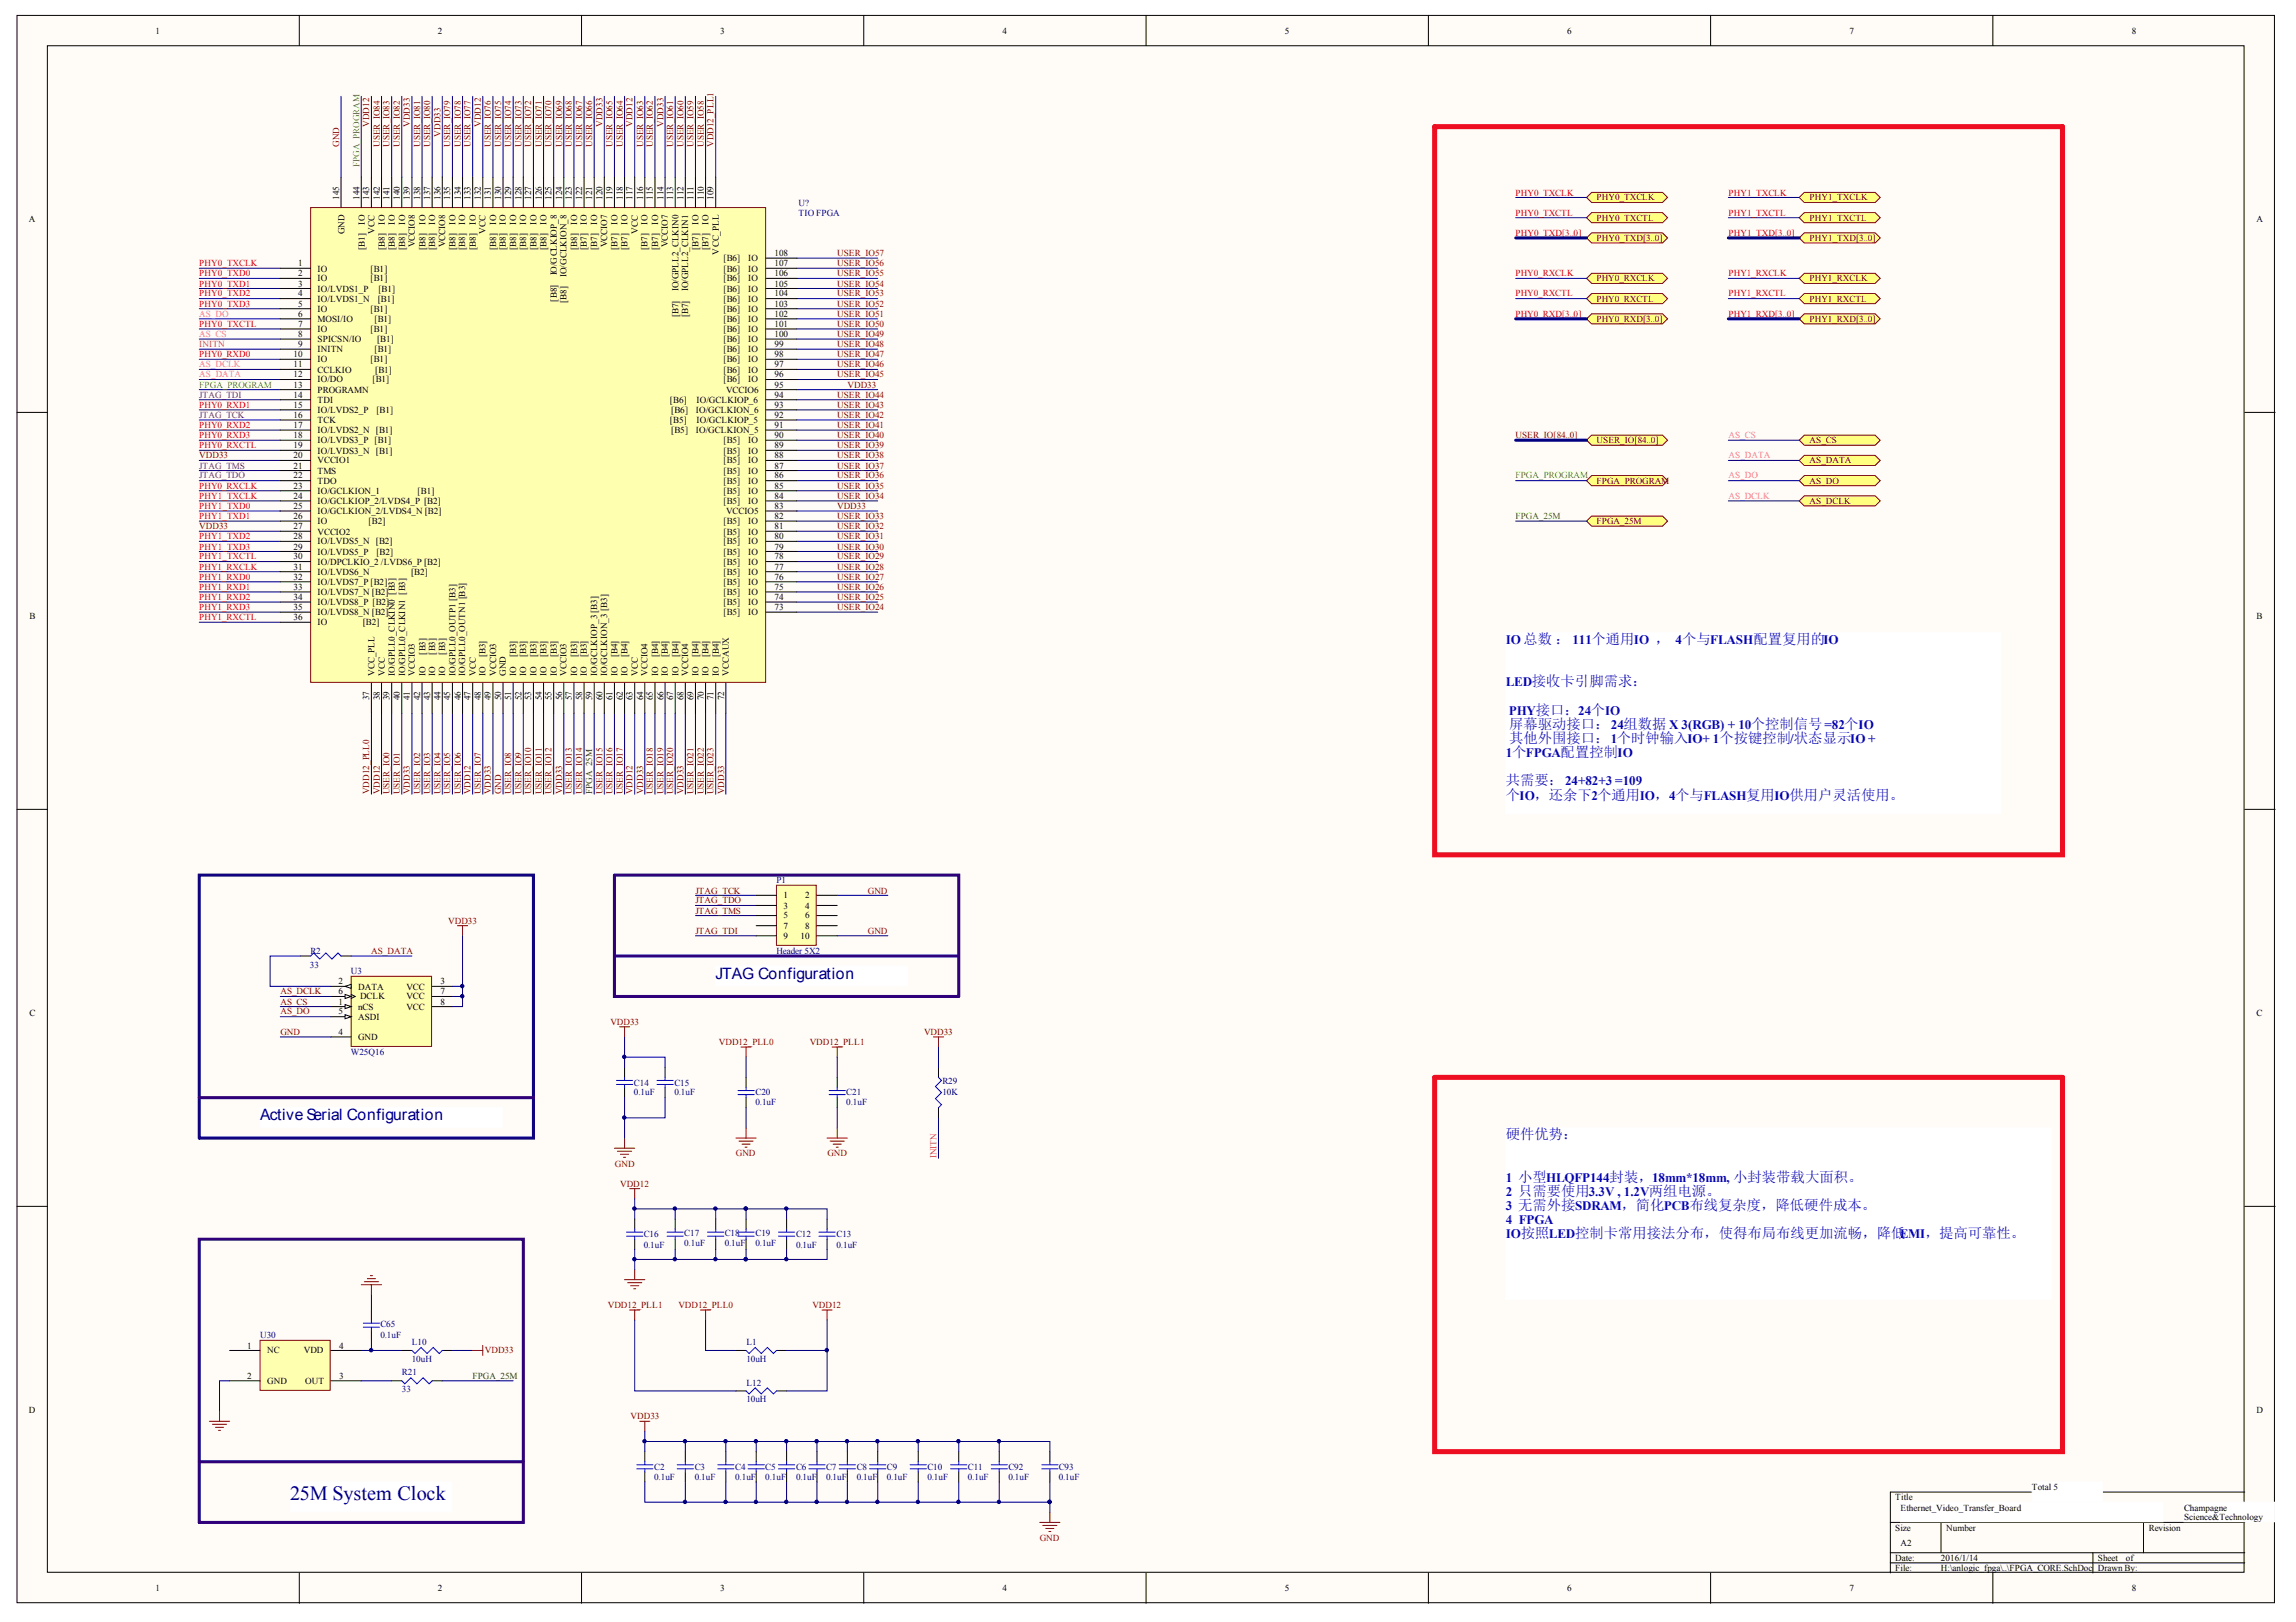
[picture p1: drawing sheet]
<svg xmlns="http://www.w3.org/2000/svg" width="297mm" height="210mm" viewBox="0 0 297 210" stroke-linecap="round" stroke-linejoin="round" font-family="sans-serif">
<defs><g id="words">
<text font-size="2.6" fill="#000080" x="37.5" y="194.1">25M System Clock</text>
<g font-size="2" fill="#000080">
<text x="92.6" y="126.6">JTAG Configuration</text>
<text x="33.7" y="145">Active Serial Configuration</text>
</g>
<g font-size="1.9" fill="#00f">
<text x="195.2" y="94.3">屏幕驱动接口：24组数据 X 3(RGB) + 10个控制信号=82个IO</text>
<text x="194.8" y="101.6">共需要：24+82+3 =109</text>
<text x="195.2" y="96.1">其他外围接口：1个时钟输入IO+ 1个按键控制/状态显示IO +</text>
<text x="194.8" y="103.5">个IO，还余下2个通用IO，4个与FLASH复用IO供用户灵活使用。</text>
<text x="194.8" y="147.4">硬件优势：</text>
</g>
<g font-size="1.7" fill="#00f">
<text x="194.8" y="83.3">IO总数 ： 111个通用IO ， 4个与FLASH配置复用的IO</text>
<text x="194.8" y="88.8">LED接收卡引脚需求：</text>
<text x="195.2" y="92.5">PHY接口：24个IO</text>
<text x="194.8" y="98">1个FPGA配置控制IO</text>
<text x="194.8" y="152.9">1 小型HLQFP144封装，18mm*18mm, 小封装带载大面积。</text>
<text x="194.8" y="154.8">2 只需要使用3.3V , 1.2V两组电源。</text>
<text x="194.8" y="156.6">3 无需外接SDRAM，简化PCB布线复杂度，降低硬件成本。</text>
<text x="194.8" y="158.4">4 FPGA</text>
<text x="194.8" y="160.3">IO按照LED控制卡常用接法分布，使得布局布线更加流畅，降低EMI，提高可靠性。</text>
</g>
<g font-size="1.2">
<text x="20.1" y="4.4">1</text>
<text x="56.6" y="4.4">2</text>
<text x="93.2" y="4.4">3</text>
<text x="129.7" y="4.4">4</text>
<text x="166.2" y="4.4">5</text>
<text x="202.7" y="4.4">6</text>
<text x="239.3" y="4.4">7</text>
<text x="275.8" y="4.4">8</text>
<text x="3.7" y="28.7">A</text>
<text x="43.9" y="25.8" transform="rotate(-90 43.9 25.8)">145</text>
<text x="46.5" y="25.8" transform="rotate(-90 46.5 25.8)">144</text>
<text x="47.2" y="29.1" transform="rotate(-90 47.2 29.1)">IO</text>
<text x="47.8" y="25.8" transform="rotate(-90 47.8 25.8)">143</text>
<text x="49.1" y="25.8" transform="rotate(-90 49.1 25.8)">142</text>
<text x="49.8" y="29.1" transform="rotate(-90 49.8 29.1)">IO</text>
<text x="50.4" y="25.8" transform="rotate(-90 50.4 25.8)">141</text>
<text x="51.1" y="29.1" transform="rotate(-90 51.1 29.1)">IO</text>
<text x="51.7" y="25.8" transform="rotate(-90 51.7 25.8)">140</text>
<text x="52.4" y="29.1" transform="rotate(-90 52.4 29.1)">IO</text>
<text x="53" y="25.8" transform="rotate(-90 53 25.8)">139</text>
<text x="54.4" y="25.8" transform="rotate(-90 54.4 25.8)">138</text>
<text x="55" y="29.1" transform="rotate(-90 55 29.1)">IO</text>
<text x="55.6" y="25.8" transform="rotate(-90 55.6 25.8)">137</text>
<text x="56.3" y="29.1" transform="rotate(-90 56.3 29.1)">IO</text>
<text x="57" y="25.8" transform="rotate(-90 57 25.8)">136</text>
<text x="58.3" y="25.8" transform="rotate(-90 58.3 25.8)">135</text>
<text x="58.9" y="29.1" transform="rotate(-90 58.9 29.1)">IO</text>
<text x="59.6" y="25.8" transform="rotate(-90 59.6 25.8)">134</text>
<text x="60.2" y="29.1" transform="rotate(-90 60.2 29.1)">IO</text>
<text x="60.9" y="25.8" transform="rotate(-90 60.9 25.8)">133</text>
<text x="61.6" y="29.1" transform="rotate(-90 61.6 29.1)">IO</text>
<text x="62.2" y="25.8" transform="rotate(-90 62.2 25.8)">132</text>
<text x="63.5" y="25.8" transform="rotate(-90 63.5 25.8)">131</text>
<text x="64.2" y="29.1" transform="rotate(-90 64.2 29.1)">IO</text>
<text x="64.8" y="25.8" transform="rotate(-90 64.8 25.8)">130</text>
<text x="65.4" y="29.1" transform="rotate(-90 65.4 29.1)">IO</text>
<text x="66.1" y="25.8" transform="rotate(-90 66.1 25.8)">129</text>
<text x="66.8" y="29.1" transform="rotate(-90 66.8 29.1)">IO</text>
<text x="67.5" y="25.8" transform="rotate(-90 67.5 25.8)">128</text>
<text x="68.1" y="29.1" transform="rotate(-90 68.1 29.1)">IO</text>
<text x="68.7" y="25.8" transform="rotate(-90 68.7 25.8)">127</text>
<text x="69.4" y="29.1" transform="rotate(-90 69.4 29.1)">IO</text>
<text x="70.1" y="25.8" transform="rotate(-90 70.1 25.8)">126</text>
<text x="70.7" y="29.1" transform="rotate(-90 70.7 29.1)">IO</text>
<text x="71.4" y="25.8" transform="rotate(-90 71.4 25.8)">125</text>
<text x="72.7" y="25.8" transform="rotate(-90 72.7 25.8)">124</text>
<text x="74" y="25.8" transform="rotate(-90 74 25.8)">123</text>
<text x="74.7" y="29.1" transform="rotate(-90 74.7 29.1)">IO</text>
<text x="75.3" y="25.8" transform="rotate(-90 75.3 25.8)">122</text>
<text x="75.9" y="29.1" transform="rotate(-90 75.9 29.1)">IO</text>
<text x="76.6" y="25.8" transform="rotate(-90 76.6 25.8)">121</text>
<text x="77.3" y="29.1" transform="rotate(-90 77.3 29.1)">IO</text>
<text x="78" y="25.8" transform="rotate(-90 78 25.8)">120</text>
<text x="79.2" y="25.8" transform="rotate(-90 79.2 25.8)">119</text>
<text x="79.9" y="29.1" transform="rotate(-90 79.9 29.1)">IO</text>
<text x="80.6" y="25.8" transform="rotate(-90 80.6 25.8)">118</text>
<text x="81.2" y="29.1" transform="rotate(-90 81.2 29.1)">IO</text>
<text x="81.8" y="25.8" transform="rotate(-90 81.8 25.8)">117</text>
<text x="83.2" y="25.8" transform="rotate(-90 83.2 25.8)">116</text>
<text x="83.8" y="29.1" transform="rotate(-90 83.8 29.1)">IO</text>
<text x="84.5" y="25.8" transform="rotate(-90 84.5 25.8)">115</text>
<text x="85.1" y="29.1" transform="rotate(-90 85.1 29.1)">IO</text>
<text x="85.8" y="25.8" transform="rotate(-90 85.8 25.8)">114</text>
<text x="87.1" y="25.8" transform="rotate(-90 87.1 25.8)">113</text>
<text x="88.4" y="25.8" transform="rotate(-90 88.4 25.8)">112</text>
<text x="89.7" y="25.8" transform="rotate(-90 89.7 25.8)">111</text>
<text x="90.4" y="29.1" transform="rotate(-90 90.4 29.1)">IO</text>
<text x="91.1" y="25.8" transform="rotate(-90 91.1 25.8)">110</text>
<text x="91.7" y="29.1" transform="rotate(-90 91.7 29.1)">IO</text>
<text x="92.3" y="25.8" transform="rotate(-90 92.3 25.8)">109</text>
<text x="291.9" y="28.7">A</text>
<text x="38.6" y="34.5">1</text>
<text x="38.6" y="35.7">2</text>
<text x="41.1" y="35.1">IO</text>
<text x="44.6" y="30.3" transform="rotate(-90 44.6 30.3)">GND</text>
<text x="47.2" y="32.3" transform="rotate(-90 47.2 32.3)">[B1]</text>
<text x="47.9" y="35.1">[B1]</text>
<text x="48.4" y="30.2" transform="rotate(-90 48.4 30.2)">VCC</text>
<text x="49.8" y="32.3" transform="rotate(-90 49.8 32.3)">[B8]</text>
<text x="51.1" y="32.3" transform="rotate(-90 51.1 32.3)">[B8]</text>
<text x="52.4" y="32.3" transform="rotate(-90 52.4 32.3)">[B8]</text>
<text x="53.7" y="32" transform="rotate(-90 53.7 32)">VCCIO8</text>
<text x="55" y="32.3" transform="rotate(-90 55 32.3)">[B8]</text>
<text x="56.3" y="32.3" transform="rotate(-90 56.3 32.3)">[B8]</text>
<text x="57.6" y="32" transform="rotate(-90 57.6 32)">VCCIO8</text>
<text x="58.9" y="32.3" transform="rotate(-90 58.9 32.3)">[B8]</text>
<text x="60.2" y="32.3" transform="rotate(-90 60.2 32.3)">[B8]</text>
<text x="61.6" y="32.3" transform="rotate(-90 61.6 32.3)">[B8]</text>
<text x="62.8" y="30.2" transform="rotate(-90 62.8 30.2)">VCC</text>
<text x="64.2" y="32.3" transform="rotate(-90 64.2 32.3)">[B8]</text>
<text x="65.4" y="32.3" transform="rotate(-90 65.4 32.3)">[B8]</text>
<text x="66.8" y="32.3" transform="rotate(-90 66.8 32.3)">[B8]</text>
<text x="68.1" y="32.3" transform="rotate(-90 68.1 32.3)">[B8]</text>
<text x="69.4" y="32.3" transform="rotate(-90 69.4 32.3)">[B8]</text>
<text x="70.7" y="32.3" transform="rotate(-90 70.7 32.3)">[B8]</text>
<text x="72" y="35.6" transform="rotate(-90 72 35.6)">IO/GCLKIOP_8</text>
<text x="73.3" y="35.9" transform="rotate(-90 73.3 35.9)">IO/GCLKION_8</text>
<text x="74.7" y="32.3" transform="rotate(-90 74.7 32.3)">[B8]</text>
<text x="75.9" y="32.3" transform="rotate(-90 75.9 32.3)">[B7]</text>
<text x="77.3" y="32.3" transform="rotate(-90 77.3 32.3)">[B7]</text>
<text x="78.5" y="32" transform="rotate(-90 78.5 32)">VCCIO7</text>
<text x="79.9" y="32.3" transform="rotate(-90 79.9 32.3)">[B7]</text>
<text x="81.2" y="32.3" transform="rotate(-90 81.2 32.3)">[B7]</text>
<text x="82.5" y="30.2" transform="rotate(-90 82.5 30.2)">VCC</text>
<text x="83.8" y="32.3" transform="rotate(-90 83.8 32.3)">[B7]</text>
<text x="85.1" y="32.3" transform="rotate(-90 85.1 32.3)">[B7]</text>
<text x="86.4" y="32" transform="rotate(-90 86.4 32)">VCCIO7</text>
<text x="90.4" y="32.3" transform="rotate(-90 90.4 32.3)">[B7]</text>
<text x="91.7" y="32.3" transform="rotate(-90 91.7 32.3)">[B7]</text>
<text x="93" y="32.9" transform="rotate(-90 93 32.9)">VCC_PLL</text>
<text x="93.6" y="35.1">[B6]</text>
<text x="93.6" y="33.8">[B6]</text>
<text x="96.8" y="35.1">IO</text>
<text x="96.8" y="33.8">IO</text>
<text x="100.2" y="35.7">106</text>
<text x="100.2" y="34.5">107</text>
<text x="100.2" y="33.2">108</text>
<text x="38.6" y="39.7">5</text>
<text x="38.6" y="37.1">3</text>
<text x="38.6" y="38.3">4</text>
<text x="38.6" y="41">6</text>
<text x="41.1" y="40.4">IO</text>
<text x="41.1" y="36.4">IO</text>
<text x="41.1" y="37.8">IO/LVDS1_P</text>
<text x="41.1" y="39">IO/LVDS1_N</text>
<text x="41.1" y="41.6">MOSI/IO</text>
<text x="47.9" y="40.4">[B1]</text>
<text x="47.9" y="36.4">[B1]</text>
<text x="48.4" y="41.6">[B1]</text>
<text x="48.9" y="39">[B1]</text>
<text x="48.9" y="37.8">[B1]</text>
<text x="72" y="39" transform="rotate(-90 72 39)">[B8]</text>
<text x="73.3" y="39.2" transform="rotate(-90 73.3 39.2)">[B8]</text>
<text x="87.8" y="41.1" transform="rotate(-90 87.8 41.1)">[B7]</text>
<text x="87.8" y="37.7" transform="rotate(-90 87.8 37.7)">IO/GPLL2_CLKIN0</text>
<text x="89" y="41.1" transform="rotate(-90 89 41.1)">[B7]</text>
<text x="89" y="37.7" transform="rotate(-90 89 37.7)">IO/GPLL2_CLKIN1</text>
<text x="93.6" y="41.6">[B6]</text>
<text x="93.6" y="40.4">[B6]</text>
<text x="93.6" y="39">[B6]</text>
<text x="93.6" y="37.8">[B6]</text>
<text x="93.6" y="36.4">[B6]</text>
<text x="96.8" y="41.6">IO</text>
<text x="96.8" y="40.4">IO</text>
<text x="96.8" y="39">IO</text>
<text x="96.8" y="37.8">IO</text>
<text x="96.8" y="36.4">IO</text>
<text x="100.2" y="41">102</text>
<text x="100.2" y="39.7">103</text>
<text x="100.2" y="38.3">104</text>
<text x="100.2" y="37.1">105</text>
<text x="38" y="46.2">10</text>
<text x="38" y="47.6">11</text>
<text x="38.6" y="42.3">7</text>
<text x="38.6" y="43.6">8</text>
<text x="38.6" y="44.9">9</text>
<text x="41.1" y="43">IO</text>
<text x="41.1" y="44.3">SPICSN/IO</text>
<text x="41.1" y="46.9">IO</text>
<text x="41.1" y="45.6">INITN</text>
<text x="47.9" y="43">[B1]</text>
<text x="47.9" y="46.9">[B1]</text>
<text x="48.4" y="45.6">[B1]</text>
<text x="48.8" y="44.3">[B1]</text>
<text x="93.6" y="46.9">[B6]</text>
<text x="93.6" y="45.6">[B6]</text>
<text x="93.6" y="44.3">[B6]</text>
<text x="93.6" y="43">[B6]</text>
<text x="96.8" y="46.9">IO</text>
<text x="96.8" y="45.6">IO</text>
<text x="96.8" y="44.3">IO</text>
<text x="96.8" y="43">IO</text>
<text x="100.2" y="47.6">97</text>
<text x="100.2" y="46.2">98</text>
<text x="100.2" y="44.9">99</text>
<text x="100.2" y="43.6">100</text>
<text x="100.2" y="42.3">101</text>
<text x="38" y="48.8">12</text>
<text x="38" y="50.2">13</text>
<text x="38" y="52.8">15</text>
<text x="38" y="51.4">14</text>
<text x="41.1" y="48.2">CCLKIO</text>
<text x="41.1" y="49.5">IO/DO</text>
<text x="41.1" y="50.9">PROGRAMN</text>
<text x="41.1" y="53.5">IO/LVDS2_P</text>
<text x="41.1" y="52.1">TDI</text>
<text x="48.2" y="49.5">[B1]</text>
<text x="48.5" y="48.2">[B1]</text>
<text x="48.7" y="53.5">[B1]</text>
<text x="86.7" y="52.1">[B6]</text>
<text x="86.8" y="53.5">[B6]</text>
<text x="90" y="53.5">IO/GCLKION_6</text>
<text x="90.1" y="52.1">IO/GCLKIOP_6</text>
<text x="93.6" y="49.5">[B6]</text>
<text x="93.6" y="48.2">[B6]</text>
<text x="93.9" y="50.9">VCCIO6</text>
<text x="96.8" y="49.5">IO</text>
<text x="96.8" y="48.2">IO</text>
<text x="100.2" y="52.8">93</text>
<text x="100.2" y="51.4">94</text>
<text x="100.2" y="50.2">95</text>
<text x="100.2" y="48.8">96</text>
<text x="38" y="54.1">16</text>
<text x="38" y="55.4">17</text>
<text x="38" y="58">19</text>
<text x="38" y="59.3">20</text>
<text x="38" y="56.7">18</text>
<text x="41.1" y="54.7">TCK</text>
<text x="41.1" y="56.1">IO/LVDS2_N [B1]</text>
<text x="41.1" y="58.7">IO/LVDS3_N [B1]</text>
<text x="41.1" y="60">VCCIO1</text>
<text x="41.1" y="57.4">IO/LVDS3_P [B1]</text>
<text x="86.7" y="54.7">[B5]</text>
<text x="86.8" y="56.1">[B5]</text>
<text x="90" y="56.1">IO/GCLKION_5</text>
<text x="90.1" y="54.7">IO/GCLKIOP_5</text>
<text x="93.6" y="60">[B5]</text>
<text x="93.6" y="58.7">[B5]</text>
<text x="93.6" y="57.4">[B5]</text>
<text x="96.8" y="60">IO</text>
<text x="96.8" y="58.7">IO</text>
<text x="96.8" y="57.4">IO</text>
<text x="100.2" y="59.3">88</text>
<text x="100.2" y="58">89</text>
<text x="100.2" y="56.7">90</text>
<text x="100.2" y="55.4">91</text>
<text x="100.2" y="54.1">92</text>
<text x="38" y="60.7">21</text>
<text x="38" y="61.9">22</text>
<text x="38" y="63.3">23</text>
<text x="38" y="64.5">24</text>
<text x="38" y="65.9">25</text>
<text x="41.1" y="61.3">TMS</text>
<text x="41.1" y="62.6">TDO</text>
<text x="41.1" y="63.9">IO/GCLKION_1</text>
<text x="41.1" y="65.2">IO/GCLKIOP_2/LVDS4_P [B2]</text>
<text x="54" y="63.9">[B1]</text>
<text x="93.6" y="62.6">[B5]</text>
<text x="93.6" y="61.3">[B5]</text>
<text x="93.6" y="65.2">[B5]</text>
<text x="93.6" y="63.9">[B5]</text>
<text x="96.8" y="62.6">IO</text>
<text x="96.8" y="61.3">IO</text>
<text x="96.8" y="65.2">IO</text>
<text x="96.8" y="63.9">IO</text>
<text x="100.2" y="65.9">83</text>
<text x="100.2" y="61.9">86</text>
<text x="100.2" y="60.7">87</text>
<text x="100.2" y="64.5">84</text>
<text x="100.2" y="63.3">85</text>
<text x="38" y="67.2">26</text>
<text x="38" y="68.5">27</text>
<text x="38" y="69.8">28</text>
<text x="38" y="71.1">29</text>
<text x="41.1" y="66.6">IO/GCLKION_2/LVDS4_N [B2]</text>
<text x="41.1" y="67.8">IO</text>
<text x="41.1" y="69.2">VCCIO2</text>
<text x="41.1" y="70.5">IO/LVDS5_N [B2]</text>
<text x="41.1" y="71.8">IO/LVDS5_P</text>
<text x="47.7" y="67.8">[B2]</text>
<text x="48.7" y="71.8">[B2]</text>
<text x="93.6" y="71.8">[B5]</text>
<text x="93.6" y="70.5">[B5]</text>
<text x="93.6" y="69.2">[B5]</text>
<text x="93.6" y="67.8">[B5]</text>
<text x="93.9" y="66.6">VCCIO5</text>
<text x="96.8" y="71.8">IO</text>
<text x="96.8" y="70.5">IO</text>
<text x="96.8" y="69.2">IO</text>
<text x="96.8" y="67.8">IO</text>
<text x="100.2" y="71.1">79</text>
<text x="100.2" y="69.8">80</text>
<text x="100.2" y="68.5">81</text>
<text x="100.2" y="67.2">82</text>
<text x="38" y="72.4">30</text>
<text x="38" y="73.7">31</text>
<text x="38" y="75">32</text>
<text x="38" y="77.6">34</text>
<text x="38" y="76.4">33</text>
<text x="41.1" y="73.1">IO/DPCLKIO_2 /LVDS6_P [B2]</text>
<text x="41.1" y="74.4">IO/LVDS6_N</text>
<text x="41.1" y="75.7">IO/LVDS7_P [B2]</text>
<text x="41.1" y="77">IO/LVDS7_N [B2]</text>
<text x="53.2" y="74.4">[B2]</text>
<text x="93.6" y="77">[B5]</text>
<text x="93.6" y="74.4">[B5]</text>
<text x="93.6" y="73.1">[B5]</text>
<text x="93.6" y="75.7">[B5]</text>
<text x="96.8" y="77">IO</text>
<text x="96.8" y="74.4">IO</text>
<text x="96.8" y="73.1">IO</text>
<text x="96.8" y="75.7">IO</text>
<text x="100.2" y="77.6">74</text>
<text x="100.2" y="76.4">75</text>
<text x="100.2" y="73.7">77</text>
<text x="100.2" y="72.4">78</text>
<text x="100.2" y="75">76</text>
<text x="3.8" y="80.1">B</text>
<text x="38" y="79">35</text>
<text x="38" y="80.3">36</text>
<text x="41.1" y="78.3">IO/LVDS8_P [B2]</text>
<text x="41.1" y="79.6">IO/LVDS8_N [B2]</text>
<text x="41.1" y="80.9">IO</text>
<text x="46.9" y="80.9">[B2]</text>
<text x="93.6" y="79.6">[B5]</text>
<text x="93.6" y="78.3">[B5]</text>
<text x="96.8" y="79.6">IO</text>
<text x="96.8" y="78.3">IO</text>
<text x="100.2" y="79">73</text>
<text x="291.9" y="80.1">B</text>
<text x="48.4" y="87.4" transform="rotate(-90 48.4 87.4)">VCC_PLL</text>
<text x="49.8" y="87.4" transform="rotate(-90 49.8 87.4)">VCC</text>
<text x="51.1" y="87.4" transform="rotate(-90 51.1 87.4)">IO/GPLL0_CLKIN0 [B3]</text>
<text x="52.4" y="87.4" transform="rotate(-90 52.4 87.4)">IO/GPLL0_CLKIN1 [B3]</text>
<text x="53.7" y="87.4" transform="rotate(-90 53.7 87.4)">VCCIO3</text>
<text x="55" y="87.4" transform="rotate(-90 55 87.4)">IO</text>
<text x="55" y="84.7" transform="rotate(-90 55 84.7)">[B3]</text>
<text x="56.3" y="87.4" transform="rotate(-90 56.3 87.4)">IO</text>
<text x="56.3" y="84.7" transform="rotate(-90 56.3 84.7)">[B3]</text>
<text x="57.6" y="87.4" transform="rotate(-90 57.6 87.4)">IO</text>
<text x="57.6" y="84.7" transform="rotate(-90 57.6 84.7)">[B3]</text>
<text x="58.9" y="87.4" transform="rotate(-90 58.9 87.4)">IO/GPLL0_OUTP1 [B3]</text>
<text x="60.2" y="87.4" transform="rotate(-90 60.2 87.4)">IO/GPLL0_OUTN1 [B3]</text>
<text x="61.6" y="87.4" transform="rotate(-90 61.6 87.4)">VCC</text>
<text x="62.8" y="87.4" transform="rotate(-90 62.8 87.4)">IO</text>
<text x="62.8" y="85.1" transform="rotate(-90 62.8 85.1)">[B3]</text>
<text x="64.2" y="87.4" transform="rotate(-90 64.2 87.4)">VCCIO3</text>
<text x="65.4" y="87.4" transform="rotate(-90 65.4 87.4)">GND</text>
<text x="66.8" y="87.4" transform="rotate(-90 66.8 87.4)">IO</text>
<text x="66.8" y="85.1" transform="rotate(-90 66.8 85.1)">[B3]</text>
<text x="68.1" y="87.4" transform="rotate(-90 68.1 87.4)">IO</text>
<text x="68.1" y="85.1" transform="rotate(-90 68.1 85.1)">[B3]</text>
<text x="69.4" y="87.4" transform="rotate(-90 69.4 87.4)">IO</text>
<text x="69.4" y="85.1" transform="rotate(-90 69.4 85.1)">[B3]</text>
<text x="70.7" y="87.4" transform="rotate(-90 70.7 87.4)">IO</text>
<text x="70.7" y="85.1" transform="rotate(-90 70.7 85.1)">[B3]</text>
<text x="72" y="87.4" transform="rotate(-90 72 87.4)">IO</text>
<text x="72" y="85.1" transform="rotate(-90 72 85.1)">[B3]</text>
<text x="73.3" y="87.4" transform="rotate(-90 73.3 87.4)">VCCIO3</text>
<text x="74.7" y="87.4" transform="rotate(-90 74.7 87.4)">IO</text>
<text x="74.7" y="85.1" transform="rotate(-90 74.7 85.1)">[B3]</text>
<text x="75.9" y="87.4" transform="rotate(-90 75.9 87.4)">IO</text>
<text x="75.9" y="85.1" transform="rotate(-90 75.9 85.1)">[B3]</text>
<text x="77.3" y="87.4" transform="rotate(-90 77.3 87.4)">IO/GCLKIOP_3 [B3]</text>
<text x="78.5" y="87.4" transform="rotate(-90 78.5 87.4)">IO/GCLKION_3 [B3]</text>
<text x="79.9" y="87.4" transform="rotate(-90 79.9 87.4)">IO</text>
<text x="79.9" y="85.1" transform="rotate(-90 79.9 85.1)">[B4]</text>
<text x="81.2" y="87.4" transform="rotate(-90 81.2 87.4)">IO</text>
<text x="81.2" y="85.1" transform="rotate(-90 81.2 85.1)">[B4]</text>
<text x="82.5" y="87.4" transform="rotate(-90 82.5 87.4)">VCC</text>
<text x="83.8" y="87.4" transform="rotate(-90 83.8 87.4)">VCCIO4</text>
<text x="85.1" y="87.4" transform="rotate(-90 85.1 87.4)">IO</text>
<text x="85.1" y="85.1" transform="rotate(-90 85.1 85.1)">[B4]</text>
<text x="86.4" y="87.4" transform="rotate(-90 86.4 87.4)">IO</text>
<text x="86.4" y="85.1" transform="rotate(-90 86.4 85.1)">[B4]</text>
<text x="87.8" y="87.4" transform="rotate(-90 87.8 87.4)">IO</text>
<text x="87.8" y="85.1" transform="rotate(-90 87.8 85.1)">[B4]</text>
<text x="89" y="87.4" transform="rotate(-90 89 87.4)">VCCIO4</text>
<text x="90.4" y="87.4" transform="rotate(-90 90.4 87.4)">IO</text>
<text x="90.4" y="85.1" transform="rotate(-90 90.4 85.1)">[B4]</text>
<text x="91.7" y="87.4" transform="rotate(-90 91.7 87.4)">IO</text>
<text x="91.7" y="85.1" transform="rotate(-90 91.7 85.1)">[B4]</text>
<text x="93" y="87.4" transform="rotate(-90 93 87.4)">IO</text>
<text x="93" y="85.1" transform="rotate(-90 93 85.1)">[B4]</text>
<text x="94.3" y="87.4" transform="rotate(-90 94.3 87.4)">VCCAUX</text>
<text x="47.8" y="90.6" transform="rotate(-90 47.8 90.6)">37</text>
<text x="49.1" y="90.6" transform="rotate(-90 49.1 90.6)">38</text>
<text x="50.4" y="90.6" transform="rotate(-90 50.4 90.6)">39</text>
<text x="51.7" y="90.6" transform="rotate(-90 51.7 90.6)">40</text>
<text x="53" y="90.6" transform="rotate(-90 53 90.6)">41</text>
<text x="54.4" y="90.6" transform="rotate(-90 54.4 90.6)">42</text>
<text x="55.6" y="90.6" transform="rotate(-90 55.6 90.6)">43</text>
<text x="57" y="90.6" transform="rotate(-90 57 90.6)">44</text>
<text x="58.3" y="90.6" transform="rotate(-90 58.3 90.6)">45</text>
<text x="59.6" y="90.6" transform="rotate(-90 59.6 90.6)">46</text>
<text x="60.9" y="90.6" transform="rotate(-90 60.9 90.6)">47</text>
<text x="62.2" y="90.6" transform="rotate(-90 62.2 90.6)">48</text>
<text x="63.5" y="90.6" transform="rotate(-90 63.5 90.6)">49</text>
<text x="64.8" y="90.6" transform="rotate(-90 64.8 90.6)">50</text>
<text x="66.1" y="90.6" transform="rotate(-90 66.1 90.6)">51</text>
<text x="67.5" y="90.6" transform="rotate(-90 67.5 90.6)">52</text>
<text x="68.7" y="90.6" transform="rotate(-90 68.7 90.6)">53</text>
<text x="70.1" y="90.6" transform="rotate(-90 70.1 90.6)">54</text>
<text x="71.4" y="90.6" transform="rotate(-90 71.4 90.6)">55</text>
<text x="72.7" y="90.6" transform="rotate(-90 72.7 90.6)">56</text>
<text x="74" y="90.6" transform="rotate(-90 74 90.6)">57</text>
<text x="75.3" y="90.6" transform="rotate(-90 75.3 90.6)">58</text>
<text x="76.6" y="90.6" transform="rotate(-90 76.6 90.6)">59</text>
<text x="78" y="90.6" transform="rotate(-90 78 90.6)">60</text>
<text x="79.2" y="90.6" transform="rotate(-90 79.2 90.6)">61</text>
<text x="80.6" y="90.6" transform="rotate(-90 80.6 90.6)">62</text>
<text x="81.8" y="90.6" transform="rotate(-90 81.8 90.6)">63</text>
<text x="83.2" y="90.6" transform="rotate(-90 83.2 90.6)">64</text>
<text x="84.5" y="90.6" transform="rotate(-90 84.5 90.6)">65</text>
<text x="85.8" y="90.6" transform="rotate(-90 85.8 90.6)">66</text>
<text x="87.1" y="90.6" transform="rotate(-90 87.1 90.6)">67</text>
<text x="88.4" y="90.6" transform="rotate(-90 88.4 90.6)">68</text>
<text x="89.7" y="90.6" transform="rotate(-90 89.7 90.6)">69</text>
<text x="91.1" y="90.6" transform="rotate(-90 91.1 90.6)">70</text>
<text x="92.3" y="90.6" transform="rotate(-90 92.3 90.6)">71</text>
<text x="93.7" y="90.6" transform="rotate(-90 93.7 90.6)">72</text>
<text x="101.4" y="116.2">1</text>
<text x="101.4" y="117.6">3</text>
<text x="101.4" y="118.9">5</text>
<text x="104.2" y="116.2">2</text>
<text x="104.2" y="117.6">4</text>
<text x="104.2" y="118.9">6</text>
<text x="101.4" y="120.2">7</text>
<text x="101.4" y="121.5">9</text>
<text x="103.6" y="121.5">10</text>
<text x="104.2" y="120.2">8</text>
<text x="3.8" y="131.4">C</text>
<text x="43.8" y="130">1</text>
<text x="43.8" y="127.4">2</text>
<text x="43.8" y="131.3">5</text>
<text x="43.8" y="128.7">6</text>
<text x="46.3" y="130.7">nCS</text>
<text x="46.3" y="128.1">DATA</text>
<text x="46.3" y="132">ASDI</text>
<text x="46.6" y="129.3">DCLK</text>
<text x="52.6" y="128.1">VCC</text>
<text x="52.6" y="129.3">VCC</text>
<text x="52.6" y="130.7">VCC</text>
<text x="57" y="127.4">3</text>
<text x="57" y="128.7">7</text>
<text x="57" y="130">8</text>
<text x="291.9" y="131.4">C</text>
<text x="43.8" y="133.9">4</text>
<text x="46.3" y="134.6">GND</text>
<text x="32" y="174.5">1</text>
<text x="32" y="178.4">2</text>
<text x="34.6" y="175.1">NC</text>
<text x="34.6" y="179.1">GND</text>
<text x="39.3" y="175.1">VDD</text>
<text x="39.5" y="179.1">OUT</text>
<text x="43.9" y="178.4">3</text>
<text x="43.9" y="174.5">4</text>
<text x="3.7" y="182.8">D</text>
<text x="291.9" y="182.8">D</text>
<text x="245.2" y="194.1">Title</text>
<text x="245.9" y="195.5">Ethernet_Video_Transfer_Board</text>
<text x="262.9" y="192.9">Total 5</text>
<text x="282.6" y="195.5">Champagne</text>
<text x="282.6" y="196.8">Science&amp;Technology</text>
<text x="245.2" y="198.1">Size</text>
<text x="245.2" y="202">Date:</text>
<text x="245.2" y="203.3">File:</text>
<text x="245.9" y="200.1">A2</text>
<text x="251.1" y="202">2016/1/14</text>
<text x="251.1" y="203.3">H:\anlogic_fpga\..\FPGA_CORE.SchDoc</text>
<text x="251.8" y="198.1">Number</text>
<text x="271.4" y="202">Sheet</text>
<text x="271.4" y="203.3">Drawn By:</text>
<text x="275" y="202">of</text>
<text x="278" y="198.1">Revision</text>
<text x="20.1" y="205.9">1</text>
<text x="56.6" y="205.9">2</text>
<text x="93.2" y="205.9">3</text>
<text x="129.7" y="205.9">4</text>
<text x="166.2" y="205.9">5</text>
<text x="202.7" y="205.9">6</text>
<text x="239.3" y="205.9">7</text>
<text x="275.8" y="205.9">8</text>
</g>
<g font-size="1.2" fill="#800000">
<text x="47.8" y="16.4" transform="rotate(-90 47.8 16.4)">VDD12</text>
<text x="53" y="16.4" transform="rotate(-90 53 16.4)">VDD33</text>
<text x="57" y="17.7" transform="rotate(-90 57 17.7)">VDD33</text>
<text x="62.2" y="16.4" transform="rotate(-90 62.2 16.4)">VDD12</text>
<text x="78" y="16.4" transform="rotate(-90 78 16.4)">VDD33</text>
<text x="81.8" y="16.4" transform="rotate(-90 81.8 16.4)">VDD12</text>
<text x="85.8" y="16.4" transform="rotate(-90 85.8 16.4)">VDD33</text>
<text x="43.9" y="19" transform="rotate(-90 43.9 19)">GND</text>
<text x="49.1" y="19" transform="rotate(-90 49.1 19)">USER_IO84</text>
<text x="50.4" y="19" transform="rotate(-90 50.4 19)">USER_IO83</text>
<text x="51.7" y="19" transform="rotate(-90 51.7 19)">USER_IO82</text>
<text x="54.4" y="19" transform="rotate(-90 54.4 19)">USER_IO81</text>
<text x="55.6" y="19" transform="rotate(-90 55.6 19)">USER_IO80</text>
<text x="58.3" y="19" transform="rotate(-90 58.3 19)">USER_IO79</text>
<text x="59.6" y="19" transform="rotate(-90 59.6 19)">USER_IO78</text>
<text x="60.9" y="19" transform="rotate(-90 60.9 19)">USER_IO77</text>
<text x="63.5" y="19" transform="rotate(-90 63.5 19)">USER_IO76</text>
<text x="64.8" y="19" transform="rotate(-90 64.8 19)">USER_IO75</text>
<text x="66.1" y="19" transform="rotate(-90 66.1 19)">USER_IO74</text>
<text x="67.5" y="19" transform="rotate(-90 67.5 19)">USER_IO73</text>
<text x="68.7" y="19" transform="rotate(-90 68.7 19)">USER_IO72</text>
<text x="70.1" y="19" transform="rotate(-90 70.1 19)">USER_IO71</text>
<text x="71.4" y="19" transform="rotate(-90 71.4 19)">USER_IO70</text>
<text x="72.7" y="19" transform="rotate(-90 72.7 19)">USER_IO69</text>
<text x="74" y="19" transform="rotate(-90 74 19)">USER_IO68</text>
<text x="75.3" y="19" transform="rotate(-90 75.3 19)">USER_IO67</text>
<text x="76.6" y="19" transform="rotate(-90 76.6 19)">USER_IO66</text>
<text x="79.2" y="19" transform="rotate(-90 79.2 19)">USER_IO65</text>
<text x="80.6" y="19" transform="rotate(-90 80.6 19)">USER_IO64</text>
<text x="83.2" y="19" transform="rotate(-90 83.2 19)">USER_IO63</text>
<text x="84.5" y="19" transform="rotate(-90 84.5 19)">USER_IO62</text>
<text x="87.1" y="19" transform="rotate(-90 87.1 19)">USER_IO61</text>
<text x="88.4" y="19" transform="rotate(-90 88.4 19)">USER_IO60</text>
<text x="89.7" y="19" transform="rotate(-90 89.7 19)">USER_IO59</text>
<text x="91.1" y="19" transform="rotate(-90 91.1 19)">USER_IO58</text>
<text x="92.3" y="19" transform="rotate(-90 92.3 19)">VDD12_PLL1</text>
<text x="206.6" y="25.9">PHY0_TXCLK</text>
<text x="206.6" y="28.5">PHY0_TXCTL</text>
<text x="234.1" y="25.9">PHY1_TXCLK</text>
<text x="234.1" y="28.5">PHY1_TXCTL</text>
<text x="108.3" y="35.7">USER_IO55</text>
<text x="108.3" y="34.5">USER_IO56</text>
<text x="108.3" y="33.2">USER_IO57</text>
<text x="206.6" y="31.2">PHY0_TXD[3..0]</text>
<text x="234.1" y="31.2">PHY1_TXD[3..0]</text>
<text x="108.3" y="41">USER_IO51</text>
<text x="108.3" y="39.7">USER_IO52</text>
<text x="108.3" y="38.3">USER_IO53</text>
<text x="108.3" y="37.1">USER_IO54</text>
<text x="206.6" y="41.6">PHY0_RXD[3..0]</text>
<text x="206.6" y="36.4">PHY0_RXCLK</text>
<text x="206.6" y="39">PHY0_RXCTL</text>
<text x="234.1" y="41.6">PHY1_RXD[3..0]</text>
<text x="234.1" y="36.4">PHY1_RXCLK</text>
<text x="234.1" y="39">PHY1_RXCTL</text>
<text x="108.3" y="47.6">USER_IO46</text>
<text x="108.3" y="46.2">USER_IO47</text>
<text x="108.3" y="44.9">USER_IO48</text>
<text x="108.3" y="43.6">USER_IO49</text>
<text x="108.3" y="42.3">USER_IO50</text>
<text x="108.3" y="52.8">USER_IO43</text>
<text x="108.3" y="51.4">USER_IO44</text>
<text x="108.3" y="48.8">USER_IO45</text>
<text x="109.7" y="50.2">VDD33</text>
<text x="25.8" y="59.3">VDD33</text>
<text x="108.3" y="59.3">USER_IO38</text>
<text x="108.3" y="58">USER_IO39</text>
<text x="108.3" y="56.7">USER_IO40</text>
<text x="108.3" y="55.4">USER_IO41</text>
<text x="108.3" y="54.1">USER_IO42</text>
<text x="196.1" y="56.7">USER_IO[84..0]</text>
<text x="206.6" y="57.4">USER_IO[84..0]</text>
<text x="234.1" y="57.4">AS_CS</text>
<text x="234.1" y="60">AS_DATA</text>
<text x="108.3" y="65.9">VDD33</text>
<text x="108.3" y="64.5">USER_IO34</text>
<text x="108.3" y="63.3">USER_IO35</text>
<text x="108.3" y="61.9">USER_IO36</text>
<text x="108.3" y="60.7">USER_IO37</text>
<text x="206.6" y="62.6">FPGA_PROGRAM</text>
<text x="234.1" y="62.6">AS_DO</text>
<text x="234.1" y="65.2">AS_DCLK</text>
<text x="25.8" y="68.5">VDD33</text>
<text x="108.3" y="71.1">USER_IO30</text>
<text x="108.3" y="69.8">USER_IO31</text>
<text x="108.3" y="68.5">USER_IO32</text>
<text x="108.3" y="67.2">USER_IO33</text>
<text x="206.6" y="67.8">FPGA_25M</text>
<text x="108.3" y="77.6">USER_IO25</text>
<text x="108.3" y="76.4">USER_IO26</text>
<text x="108.3" y="75">USER_IO27</text>
<text x="108.3" y="73.7">USER_IO28</text>
<text x="108.3" y="72.4">USER_IO29</text>
<text x="108.3" y="79">USER_IO24</text>
<text x="47.8" y="102.8" transform="rotate(-90 47.8 102.8)">VDD12_PLL0</text>
<text x="49.1" y="102.8" transform="rotate(-90 49.1 102.8)">VDD12</text>
<text x="50.4" y="102.8" transform="rotate(-90 50.4 102.8)">USER_IO0</text>
<text x="51.7" y="102.8" transform="rotate(-90 51.7 102.8)">USER_IO1</text>
<text x="53" y="102.8" transform="rotate(-90 53 102.8)">VDD33</text>
<text x="54.4" y="102.8" transform="rotate(-90 54.4 102.8)">USER_IO2</text>
<text x="55.6" y="102.8" transform="rotate(-90 55.6 102.8)">USER_IO3</text>
<text x="57" y="102.8" transform="rotate(-90 57 102.8)">USER_IO4</text>
<text x="58.3" y="102.8" transform="rotate(-90 58.3 102.8)">USER_IO5</text>
<text x="59.6" y="102.8" transform="rotate(-90 59.6 102.8)">USER_IO6</text>
<text x="60.9" y="102.8" transform="rotate(-90 60.9 102.8)">VDD12</text>
<text x="62.2" y="102.8" transform="rotate(-90 62.2 102.8)">USER_IO7</text>
<text x="63.5" y="102.8" transform="rotate(-90 63.5 102.8)">VDD33</text>
<text x="64.8" y="102.8" transform="rotate(-90 64.8 102.8)">GND</text>
<text x="66.1" y="102.8" transform="rotate(-90 66.1 102.8)">USER_IO8</text>
<text x="67.5" y="102.8" transform="rotate(-90 67.5 102.8)">USER_IO9</text>
<text x="68.7" y="102.8" transform="rotate(-90 68.7 102.8)">USER_IO10</text>
<text x="70.1" y="102.8" transform="rotate(-90 70.1 102.8)">USER_IO11</text>
<text x="71.4" y="102.8" transform="rotate(-90 71.4 102.8)">USER_IO12</text>
<text x="72.7" y="102.8" transform="rotate(-90 72.7 102.8)">VDD33</text>
<text x="74" y="102.8" transform="rotate(-90 74 102.8)">USER_IO13</text>
<text x="75.3" y="102.8" transform="rotate(-90 75.3 102.8)">USER_IO14</text>
<text x="78" y="102.8" transform="rotate(-90 78 102.8)">USER_IO15</text>
<text x="79.2" y="102.8" transform="rotate(-90 79.2 102.8)">USER_IO16</text>
<text x="80.6" y="102.8" transform="rotate(-90 80.6 102.8)">USER_IO17</text>
<text x="81.8" y="102.8" transform="rotate(-90 81.8 102.8)">VDD12</text>
<text x="83.2" y="102.8" transform="rotate(-90 83.2 102.8)">VDD33</text>
<text x="84.5" y="102.8" transform="rotate(-90 84.5 102.8)">USER_IO18</text>
<text x="85.8" y="102.8" transform="rotate(-90 85.8 102.8)">USER_IO19</text>
<text x="87.1" y="102.8" transform="rotate(-90 87.1 102.8)">USER_IO20</text>
<text x="88.4" y="102.8" transform="rotate(-90 88.4 102.8)">VDD33</text>
<text x="89.7" y="102.8" transform="rotate(-90 89.7 102.8)">USER_IO21</text>
<text x="91.1" y="102.8" transform="rotate(-90 91.1 102.8)">USER_IO22</text>
<text x="92.3" y="102.8" transform="rotate(-90 92.3 102.8)">USER_IO23</text>
<text x="93.7" y="102.8" transform="rotate(-90 93.7 102.8)">VDD33</text>
<text x="58" y="119.5">VDD33</text>
<text x="90" y="115.7">JTAG_TCK</text>
<text x="90" y="116.9">JTAG_TDO</text>
<text x="90" y="118.3">JTAG_TMS</text>
<text x="112.3" y="115.7">GND</text>
<text x="48" y="123.4">AS_DATA</text>
<text x="90" y="120.8">JTAG_TDI</text>
<text x="112.3" y="120.8">GND</text>
<text x="36.3" y="128.7">AS_DCLK</text>
<text x="36.3" y="131.3">AS_DO</text>
<text x="36.3" y="130">AS_CS</text>
<text x="36.3" y="133.9">GND</text>
<text x="79" y="132.6">VDD33</text>
<text x="93" y="135.3">VDD12_PLL0</text>
<text x="104.8" y="135.3">VDD12_PLL1</text>
<text x="119.6" y="133.9">VDD33</text>
<text x="95.2" y="149.6">GND</text>
<text x="107" y="149.6">GND</text>
<text x="79.6" y="151">GND</text>
<text x="80.2" y="153.6">VDD12</text>
<text x="78.6" y="169.3">VDD12_PLL1</text>
<text x="87.8" y="169.3">VDD12_PLL0</text>
<text x="105.1" y="169.3">VDD12</text>
<text x="62.7" y="175.1">VDD33</text>
<text x="81.6" y="183.7">VDD33</text>
<text x="134.5" y="199.4">GND</text>
</g>
<g font-size="1.2" fill="#0f0">
<text x="46.5" y="21.6" transform="rotate(-90 46.5 21.6)">FPGA_PROGRAM</text>
<text x="25.8" y="50.2">FPGA_PROGRAM</text>
<text x="196.1" y="61.9">FPGA_PROGRAM</text>
</g>
<g font-size="1.2" fill="#000080">
<text x="103.3" y="26.6">U?</text>
<text x="103.3" y="28">TIO FPGA</text>
<text x="100.4" y="114.3">P1</text>
<text x="40.1" y="125.3">33</text>
<text x="40.2" y="123.4">R2</text>
<text x="100.4" y="123.4">Header 5X2</text>
<text x="45.4" y="126">U3</text>
<text x="45.4" y="136.5">W25Q16</text>
<text x="82" y="141.8">0.1uF</text>
<text x="82" y="140.5">C14</text>
<text x="87.3" y="141.8">0.1uF</text>
<text x="87.3" y="140.5">C15</text>
<text x="97.7" y="142.9">0.1uF</text>
<text x="97.7" y="141.7">C20</text>
<text x="109.5" y="142.9">0.1uF</text>
<text x="109.5" y="141.7">C21</text>
<text x="121.9" y="141.7">10K</text>
<text x="121.9" y="140.3">R29</text>
<text x="83.3" y="161.4">0.1uF</text>
<text x="83.3" y="160.1">C16</text>
<text x="88.5" y="161.3">0.1uF</text>
<text x="88.5" y="160">C17</text>
<text x="93.8" y="161.3">0.1uF</text>
<text x="93.8" y="160">C18</text>
<text x="97.7" y="161.3">0.1uF</text>
<text x="97.7" y="160">C19</text>
<text x="103" y="161.4">0.1uF</text>
<text x="103" y="160.1">C12</text>
<text x="108.2" y="161.4">0.1uF</text>
<text x="108.2" y="160.1">C13</text>
<text x="33.7" y="173.2">U30</text>
<text x="49.2" y="173.1">0.1uF</text>
<text x="49.2" y="171.7">C65</text>
<text x="52" y="178">R21</text>
<text x="53.3" y="176.2">10uH</text>
<text x="53.3" y="174.1">L10</text>
<text x="96.6" y="176.2">10uH</text>
<text x="96.6" y="174.1">L1</text>
<text x="96.6" y="179.4">L12</text>
<text x="52" y="180.1">33</text>
<text x="96.6" y="181.5">10uH</text>
<text x="84.6" y="191.5">0.1uF</text>
<text x="84.6" y="190.3">C2</text>
<text x="89.9" y="191.5">0.1uF</text>
<text x="89.9" y="190.3">C3</text>
<text x="95.1" y="191.5">0.1uF</text>
<text x="95.1" y="190.3">C4</text>
<text x="99" y="191.5">0.1uF</text>
<text x="99" y="190.3">C5</text>
<text x="103" y="191.5">0.1uF</text>
<text x="103" y="190.3">C6</text>
<text x="106.9" y="191.5">0.1uF</text>
<text x="106.9" y="190.3">C7</text>
<text x="110.8" y="191.5">0.1uF</text>
<text x="110.8" y="190.3">C8</text>
<text x="114.7" y="191.5">0.1uF</text>
<text x="114.7" y="190.3">C9</text>
<text x="120" y="191.5">0.1uF</text>
<text x="120" y="190.3">C10</text>
<text x="125.2" y="191.5">0.1uF</text>
<text x="125.2" y="190.3">C11</text>
<text x="130.5" y="191.5">0.1uF</text>
<text x="130.5" y="190.3">C92</text>
<text x="137" y="191.5">0.1uF</text>
<text x="137" y="190.3">C93</text>
</g>
<g font-size="1.2" fill="#f00">
<text x="196.1" y="25.3">PHY0_TXCLK</text>
<text x="196.1" y="28">PHY0_TXCTL</text>
<text x="223.6" y="25.3">PHY1_TXCLK</text>
<text x="223.6" y="28">PHY1_TXCTL</text>
<text x="25.8" y="34.5">PHY0_TXCLK</text>
<text x="25.8" y="35.7">PHY0_TXD0</text>
<text x="196.1" y="30.6">PHY0_TXD[3..0]</text>
<text x="196.1" y="35.7">PHY0_RXCLK</text>
<text x="223.6" y="30.6">PHY1_TXD[3..0]</text>
<text x="223.6" y="35.7">PHY1_RXCLK</text>
<text x="25.8" y="37.1">PHY0_TXD1</text>
<text x="25.8" y="38.3">PHY0_TXD2</text>
<text x="25.8" y="39.7">PHY0_TXD3</text>
<text x="196.1" y="41">PHY0_RXD[3..0]</text>
<text x="196.1" y="38.3">PHY0_RXCTL</text>
<text x="223.6" y="41">PHY1_RXD[3..0]</text>
<text x="223.6" y="38.3">PHY1_RXCTL</text>
<text x="25.8" y="42.3">PHY0_TXCTL</text>
<text x="25.8" y="46.2">PHY0_RXD0</text>
<text x="25.8" y="52.8">PHY0_RXD1</text>
<text x="25.8" y="55.4">PHY0_RXD2</text>
<text x="25.8" y="56.7">PHY0_RXD3</text>
<text x="25.8" y="58">PHY0_RXCTL</text>
<text x="25.8" y="63.3">PHY0_RXCLK</text>
<text x="25.8" y="64.5">PHY1_TXCLK</text>
<text x="25.8" y="65.9">PHY1_TXD0</text>
<text x="25.8" y="67.2">PHY1_TXD1</text>
<text x="25.8" y="69.8">PHY1_TXD2</text>
<text x="25.8" y="71.1">PHY1_TXD3</text>
<text x="25.8" y="72.4">PHY1_TXCTL</text>
<text x="25.8" y="73.7">PHY1_RXCLK</text>
<text x="25.8" y="75">PHY1_RXD0</text>
<text x="25.8" y="76.4">PHY1_RXD1</text>
<text x="25.8" y="77.6">PHY1_RXD2</text>
<text x="25.8" y="79">PHY1_RXD3</text>
<text x="25.8" y="80.3">PHY1_RXCTL</text>
</g>
<g font-size="1.2" fill="#f0f">
<text x="25.8" y="41">AS_DO</text>
<text x="25.8" y="47.6">AS_DCLK</text>
<text x="25.8" y="43.6">AS_CS</text>
<text x="25.8" y="48.8">AS_DATA</text>
<text x="223.6" y="56.7">AS_CS</text>
<text x="223.6" y="59.3">AS_DATA</text>
<text x="223.6" y="61.9">AS_DO</text>
<text x="223.6" y="64.5">AS_DCLK</text>
</g>
<g font-size="1.2" fill="#c5008e">
<text x="25.8" y="44.9">INITN</text>
<text x="121.2" y="149.9" transform="rotate(-90 121.2 149.9)">INITN</text>
</g>
<g font-size="1.2" fill="#800080">
<text x="25.8" y="51.4">JTAG_TDI</text>
<text x="25.8" y="54.1">JTAG_TCK</text>
<text x="25.8" y="61.9">JTAG_TDO</text>
<text x="25.8" y="60.7">JTAG_TMS</text>
</g>
<text font-size="1.2" fill="#00bf00" x="196.1" y="67.2">FPGA_25M</text>
<g font-size="1.2" fill="#008000">
<text x="76.6" y="102.8" transform="rotate(-90 76.6 102.8)">FPGA_25M</text>
<text x="61.1" y="178.4">FPGA_25M</text>
</g>
</g></defs>
<g fill="#fffcf8" stroke="#000" stroke-width=".13">
<path d="M2.2 2h292.1v205.4h-292.1z"/>
<path d="M6.1 5.9h284.2v197.6h-284.2z"/>
</g>
<g fill="none" stroke="#000" stroke-width=".13">
<path d="M38.7 2v3.9M75.2 2v3.9M111.7 2v3.9M148.3 2v3.9M184.8 2v3.9M221.3 2v3.9M257.8 2v3.9M2.2 53.4h3.9M290.4 53.4h3.9M2.2 104.7h3.9M290.4 104.7h3.9M2.2 156.1h3.9"/>
<path d="M290.4 156.1h3.9M244.6 197h45.8M251.1 197v3.9M277.3 197v3.9M290.4 193.1h-45.8v10.5M38.7 203.6v3.9M75.2 203.6v3.9M111.7 203.6v3.9M148.3 203.6v3.9M184.8 203.6v3.9M221.3 203.6v3.9M244.6 200.9h45.8"/>
<path d="M244.6 202.3h45.8M257.8 203.6v3.9M270.8 200.9v2.7"/>
</g>
<path d="M25.8 113.2h43.2v34.1h-43.2z" fill="none" stroke="#11037f" stroke-width=".39"/>
<path d="M79.5 113.2h44.5v15.8h-44.5zM79.5 123.7h44.5M25.8 142h43.2" fill="none" stroke="#30007b" stroke-width=".39"/>
<g fill="#fff" stroke="#fff" stroke-width=".13">
<path d="M33.6 143.4h31.4v2.5h-31.4z"/>
<path d="M92.6 125h24.8v2.6h-24.8z"/>
</g>
<path d="M90 115.9h7.8M90 117.2h7.8M90 118.5h7.8M108.3 115.9h6.6M90 121.1h7.8M108.3 121.1h6.6" fill="none" stroke="#000080" stroke-width=".13"/>
<path d="M100.5 114.6h5.1v7.7h-5.1z" fill="#ffffb0" stroke="#800000" stroke-width=".13"/>
<g fill="none" stroke="#000" stroke-width=".13">
<path d="M97.8 115.9h2.7M97.8 117.2h2.7M97.8 118.5h2.7M97.8 119.8h2.7M105.7 115.9h2.6M105.7 117.2h2.6M105.7 118.5h2.6M105.7 119.8h2.6M97.8 121.1h2.7M105.7 121.1h2.6M82.1 157.7v1.4M87.4 157.7v1.4"/>
<path d="M92.6 157.7v1.4M96.5 157.7v1.4M82.1 160.4v1.3M87.4 160.4v1.3M92.6 160.4v1.3M96.5 160.4v1.3"/>
</g>
<path d="M81.5 153.8h1.3M82.1 153.8v1.3M80.8 165.6h2.6M81.2 166h1.8M81.6 166.4h1M82 166.8h.2M82.1 164.3v1.3" fill="none" stroke="#800000" stroke-width=".13"/>
<path d="M82.1 155.1v2.6M87.4 156.4v1.3M92.6 156.4v1.3M87.4 161.7v1.3M92.6 161.7v1.3" fill="none" stroke="#000080" stroke-width=".13"/>
<g fill="none" stroke="#00f" stroke-width=".13">
<path d="M81.1 159.5h2.1M81.1 160h2.1M82.1 159.1v.4M82.1 160v.4M86.3 159.5h2.1M86.3 160h2.1M87.4 159.1v.4M87.4 160v.4M91.5 159.5h2.1M91.5 160h2.1M92.6 159.1v.4M92.6 160v.4"/>
<path d="M95.5 159.5h2.1M95.5 160h2.1M96.5 159.1v.4M96.5 160v.4"/>
</g>
<g fill="#000080" stroke="#000080" stroke-width=".13">
<circle cx="87.3" cy="156.4" r=".22"/>
<circle cx="87.3" cy="162.9" r=".22"/>
<circle cx="92.5" cy="156.4" r=".22"/>
<circle cx="92.5" cy="162.9" r=".22"/>
</g>
<g fill="#fff" stroke="#fff" stroke-width=".13">
<path d="M245.9 194.4h33.9v2.5h-33.9z"/>
<path d="M262.9 191.8h9.1v2.5h-9.1z"/>
<path d="M282.6 194.4h11.7v2.5h-11.7z"/>
</g>
<g fill="#ffff80" stroke="#800000" stroke-width=".13">
<path d="M205.3 41.3l.6-.7h9.2l.6 .7-.6 .6h-9.2z" fill-rule="evenodd"/>
<path d="M205.3 30.8l.6-.7h9.2l.6 .7-.6 .6h-9.2z" fill-rule="evenodd"/>
<path d="M205.3 57l.6-.7h9.2l.6 .7-.6 .6h-9.2z" fill-rule="evenodd"/>
</g>
<path d="M196.1 30.8h9.2M196.1 41.3h9.2M196.1 57h9.2" fill="none" stroke="#000080" stroke-width=".39"/>
<path d="M82.1 156.4h14.4v1.3M82.1 161.7v2.6M96.5 161.7v1.3h-14.4" fill="none" stroke="#000080" stroke-width=".13"/>
<g fill="#000080" stroke="#000080" stroke-width=".13">
<circle cx="96.5" cy="156.4" r=".22"/>
<circle cx="82.1" cy="156.4" r=".22"/>
<circle cx="96.5" cy="162.9" r=".22"/>
<circle cx="82.1" cy="162.9" r=".22"/>
</g>
<path d="M205.3 25.6l.6-.7h9.2l.6 .7-.6 .6h-9.2z" fill-rule="evenodd" fill="#ffff80" stroke="#800000" stroke-width=".13"/>
<path d="M196.1 25.6h9.2" fill="none" stroke="#000080" stroke-width=".13"/>
<path d="M205.3 28.2l.6-.7h9.2l.6 .7-.6 .6h-9.2z" fill-rule="evenodd" fill="#ffff80" stroke="#800000" stroke-width=".13"/>
<path d="M196.1 28.2h9.2" fill="none" stroke="#000080" stroke-width=".13"/>
<path d="M205.3 36l.6-.6h9.2l.6 .6-.6 .7h-9.2z" fill-rule="evenodd" fill="#ffff80" stroke="#800000" stroke-width=".13"/>
<path d="M196.1 36h9.2M38.9 123.7h-4v3.9h7.9M45.4 123.7h7.9" fill="none" stroke="#000080" stroke-width=".13"/>
<path d="M38.9 123.7h1.3M44.1 123.7h1.3" fill="none" stroke="#000" stroke-width=".13"/>
<path d="M40.2 123.7l.4-.4 .8 .8 .8-.8 .7 .8 .8-.8 .4 .4" fill="none" stroke="#00f" stroke-width=".13"/>
<path d="M45.4 126.3h10.4v9.1h-10.4z" fill="#ffffb0" stroke="#800000" stroke-width=".13"/>
<path d="M42.8 130.3h2.6" fill="none" stroke="#000" stroke-width=".13"/>
<path d="M44.6 130l.8 .3-.8 .2z" fill="#fffcf8" stroke="#000" stroke-width=".13"/>
<path d="M42.8 127.6h2.6" fill="none" stroke="#000" stroke-width=".13"/>
<path d="M44.6 127.6l.8-.2v.5z" fill="#fffcf8" stroke="#000" stroke-width=".13"/>
<path d="M42.8 134.2h2.6M42.8 131.6h2.6M55.9 127.6h2.6" fill="none" stroke="#000" stroke-width=".13"/>
<path d="M44.6 131.3l.8 .3-.8 .2z" fill="#fffcf8" stroke="#000" stroke-width=".13"/>
<path d="M42.8 129h2.6M45.4 128.7l.6 .3-.6 .2" fill="none" stroke="#000" stroke-width=".13"/>
<path d="M44.6 128.7l.8 .3-.8 .2z" fill="#fffcf8" stroke="#000" stroke-width=".13"/>
<g fill="none" stroke="#000" stroke-width=".13">
<path d="M55.9 129h2.6M55.9 130.3h2.6M80.8 138.1v1.3M86 138.1v1.3M96.5 139.4v1.3M108.3 139.4v1.3M80.8 140.7v1.3M86 140.7v1.3M96.5 142v1.4M101.8 157.7v1.4M107 157.7v1.4M108.3 142v1.4"/>
<path d="M48.1 169.5v1.3M48.1 172.1v1.4M50.7 178.7h1.3M52 174.8h1.3M55.9 178.7h1.3M57.2 174.8h1.3M101.8 160.4v1.3M107 160.4v1.3M83.4 187.9v1.3M83.4 190.5v1.3M88.7 187.9v1.3M88.7 190.5v1.3"/>
<path d="M93.9 187.9v1.3M93.9 190.5v1.3M97.8 187.9v1.3M97.8 190.5v1.3M101.8 187.9v1.3M101.8 190.5v1.3M105.7 187.9v1.3M105.7 190.5v1.3M109.6 187.9v1.3M109.6 190.5v1.3M113.6 187.9v1.3M113.6 190.5v1.3"/>
<path d="M118.8 187.9v1.3M118.8 190.5v1.3M124 187.9v1.3M124 190.5v1.3"/>
</g>
<g fill="none" stroke="#000080" stroke-width=".13">
<path d="M36.3 129h6.5M36.3 130.3h6.5M36.3 131.6h6.5M36.3 134.2h6.5M58.5 127.6h1.3M58.5 129h1.3M59.8 121.1v9.2h-1.3M48.1 173.5v1.3M58.5 174.8h2.7M83.4 185.2v2.7M88.7 186.5v1.4M88.7 191.8v2.6"/>
<path d="M93.9 186.5v1.4M93.9 191.8v2.6M97.8 186.5v1.4M97.8 191.8v2.6M101.8 186.5v1.4M101.8 191.8v2.6M105.7 186.5v1.4M105.7 191.8v2.6M109.6 186.5v1.4M109.6 191.8v2.6M113.6 186.5v1.4M113.6 191.8v2.6"/>
<path d="M118.8 186.5v1.4M118.8 191.8v2.6M124 186.5v1.4M124 191.8v2.6"/>
</g>
<g fill="#000080" stroke="#000080" stroke-width=".13">
<circle cx="59.8" cy="127.6" r=".22"/>
<circle cx="59.8" cy="128.9" r=".22"/>
<circle cx="105.6" cy="186.5" r=".22"/>
<circle cx="101.7" cy="186.5" r=".22"/>
<circle cx="97.8" cy="186.5" r=".22"/>
<circle cx="88.6" cy="186.5" r=".22"/>
<circle cx="109.6" cy="186.5" r=".22"/>
<circle cx="113.5" cy="186.5" r=".22"/>
<circle cx="118.7" cy="186.5" r=".22"/>
<circle cx="88.6" cy="194.4" r=".22"/>
<circle cx="97.8" cy="194.4" r=".22"/>
<circle cx="101.7" cy="194.4" r=".22"/>
<circle cx="105.6" cy="194.4" r=".22"/>
<circle cx="109.6" cy="194.4" r=".22"/>
<circle cx="113.5" cy="194.4" r=".22"/>
<circle cx="118.7" cy="194.4" r=".22"/>
<circle cx="124" cy="194.4" r=".22"/>
<circle cx="124" cy="186.5" r=".22"/>
<circle cx="93.9" cy="186.5" r=".22"/>
<circle cx="93.9" cy="194.4" r=".22"/>
<circle cx="48" cy="174.7" r=".22"/>
</g>
<path d="M59.2 119.8h1.3M59.8 119.8v1.3M82.8 183.9h1.3M83.4 183.9v1.3M134.5 197h2.6M134.9 197.4h1.8M135.3 197.8h1M135.7 198.2h.3M135.8 195.7v1.3" fill="none" stroke="#800000" stroke-width=".13"/>
<g fill="none" stroke="#00f" stroke-width=".13">
<path d="M79.8 139.8h2M80.8 139.4v.4M85 139.8h2.1M86 139.4v.4M79.8 140.3h2M80.8 140.3v.4M85 140.3h2.1M86 140.3v.4M95.5 141.1h2.1M95.5 141.7h2.1M96.5 140.7v.4M96.5 141.7v.3"/>
<path d="M100.7 159.5h2.1M100.7 160h2.1M101.8 159.1v.4M101.8 160v.4M106 159.5h2.1M106 160h2.1M107 159.1v.4M107 160v.4M107.3 141.1h2.1M107.3 141.7h2.1M108.3 140.7v.4M108.3 141.7v.3"/>
<path d="M47 171.8h2.1M47 171.2h2.1M48.1 170.8v.4M48.1 171.8v.3M52 178.7l.4 .4 .8-.8 .7 .8 .8-.8 .8 .8 .4-.4M53.3 174.8l.4 .4 .8-.8 .8 .8 .7-.8 .8 .8 .4-.4M82.4 189.6h2.1M82.4 190.1h2.1M83.4 189.2v.4M83.4 190.1v.4M87.6 189.6h2.1M87.6 190.1h2.1"/>
<path d="M88.7 189.2v.4M88.7 190.1v.4M92.9 189.6h2.1M92.9 190.1h2.1M93.9 189.2v.4M93.9 190.1v.4M96.8 189.6h2.1M96.8 190.1h2.1M97.8 189.2v.4M97.8 190.1v.4M100.7 189.6h2.1M100.7 190.1h2.1"/>
<path d="M101.8 189.2v.4M101.8 190.1v.4M104.6 189.6h2.1M104.6 190.1h2.1M105.7 189.2v.4M105.7 190.1v.4M108.6 189.6h2.1M108.6 190.1h2.1M109.6 189.2v.4M109.6 190.1v.4M112.5 189.6h2.1M112.5 190.1h2.1"/>
<path d="M113.6 189.2v.4M113.6 190.1v.4M117.7 189.6h2.1M117.7 190.1h2.1M118.8 189.2v.4M118.8 190.1v.4M123 189.6h2.1M123 190.1h2.1M124 189.2v.4M124 190.1v.4"/>
</g>
<path d="M37.6 191.8h20.8v3.8h-20.8z" fill="#fff" stroke="#fff" stroke-width=".13"/>
<path d="M33.6 173.5h9.1v6.4h-9.1z" fill="#ffffb0" stroke="#800000" stroke-width=".13"/>
<path d="M29.7 174.8h3.9M29.7 178.7h3.9M42.8 174.8h3.9M42.8 178.7h3.9M95.2 174.8h1.3M100.5 174.8h1.3M95.2 180h1.3M100.5 180h1.3M129.3 187.9v1.3M129.3 190.5v1.3M135.8 187.9v1.3M135.8 190.5v1.3" fill="none" stroke="#000" stroke-width=".13"/>
<g fill="none" stroke="#000080" stroke-width=".13">
<path d="M44.1 12.5v10.4M46.7 12.5v10.4M48.1 12.5v10.4M49.4 12.5v10.4M50.7 12.5v10.4M52 12.5v10.4M53.3 12.5v10.4M54.6 12.5v10.4M55.9 12.5v10.4M57.2 12.5v10.4M58.5 12.5v10.4M59.8 12.5v10.4"/>
<path d="M61.2 12.5v10.4M62.5 12.5v10.4M63.8 12.5v10.4M65.1 12.5v10.4M66.4 12.5v10.4M67.7 12.5v10.4M69 12.5v10.4M70.3 12.5v10.4M71.6 12.5v10.4M72.9 12.5v10.4M74.3 12.5v10.4M75.6 12.5v10.4"/>
<path d="M76.9 12.5v10.4M78.2 12.5v10.4M79.5 12.5v10.4M80.8 12.5v10.4M82.1 12.5v10.4M83.4 12.5v10.4M84.7 12.5v10.4M86 12.5v10.4M87.4 12.5v10.4M88.7 12.5v10.4M90 12.5v10.4M91.3 12.5v10.4"/>
<path d="M92.6 12.5v10.4M25.8 34.7h10.5M25.8 36h10.5M25.8 37.3h10.5M25.8 38.6h10.5M25.8 40h10.5M103.1 34.7h10.5M103.1 36h10.5M103.1 37.3h10.5M103.1 38.6h10.5M103.1 40h10.5M103.1 33.4h10.5"/>
<path d="M25.8 41.3h10.5M25.8 42.6h10.5M25.8 43.9h10.5M25.8 45.2h10.5M25.8 46.5h10.5M25.8 47.8h10.5M25.8 49.1h10.5M25.8 50.4h10.5M25.8 51.7h10.5M25.8 53h10.5M25.8 54.3h10.5M25.8 55.7h10.5"/>
<path d="M25.8 57h10.5M25.8 58.3h10.5M25.8 59.6h10.5M103.1 41.3h10.5M103.1 42.6h10.5M103.1 43.9h10.5M103.1 45.2h10.5M103.1 46.5h10.5M103.1 47.8h10.5M103.1 49.1h10.5M103.1 50.4h10.5M103.1 51.7h10.5"/>
<path d="M103.1 53h10.5M103.1 54.3h10.5M103.1 55.7h10.5M103.1 57h10.5M103.1 58.3h10.5M103.1 59.6h10.5M25.8 60.9h10.5M25.8 62.2h10.5M25.8 63.5h10.5M25.8 64.8h10.5M25.8 66.1h10.5M25.8 67.4h10.5"/>
<path d="M25.8 68.7h10.5M25.8 70.1h10.5M25.8 71.4h10.5M25.8 72.7h10.5M25.8 74h10.5M25.8 75.3h10.5M25.8 76.6h10.5M25.8 77.9h10.5M25.8 79.2h10.5M103.1 60.9h10.5M103.1 62.2h10.5M103.1 63.5h10.5"/>
<path d="M103.1 64.8h10.5M103.1 66.1h10.5M103.1 67.4h10.5M103.1 68.7h10.5M103.1 70.1h10.5M103.1 71.4h10.5M103.1 72.7h10.5M103.1 74h10.5M103.1 75.3h10.5M103.1 76.6h10.5M103.1 77.9h10.5M103.1 79.2h10.5"/>
<path d="M25.8 80.5h10.5M48.1 92.3v10.5M49.4 92.3v10.5M50.7 92.3v10.5M52 92.3v10.5M53.3 92.3v10.5M54.6 92.3v10.5M55.9 92.3v10.5M57.2 92.3v10.5M58.5 92.3v10.5M59.8 92.3v10.5M61.2 92.3v10.5"/>
<path d="M62.5 92.3v10.5M63.8 92.3v10.5M65.1 92.3v10.5M66.4 92.3v10.5M67.7 92.3v10.5M69 92.3v10.5M70.3 92.3v10.5M71.6 92.3v10.5M72.9 92.3v10.5M74.3 92.3v10.5M75.6 92.3v10.5M76.9 92.3v10.5"/>
<path d="M78.2 92.3v10.5M79.5 92.3v10.5M80.8 92.3v10.5M82.1 92.3v10.5M83.4 92.3v10.5M84.7 92.3v10.5M86 92.3v10.5M87.4 92.3v10.5M88.7 92.3v10.5M90 92.3v10.5M91.3 92.3v10.5M92.6 92.3v10.5"/>
<path d="M93.9 92.3v10.5M80.8 136.8h5.2v1.3M80.8 134.2v3.9M96.5 136.8v2.6M108.3 136.8v2.6M80.8 142v5.3M86 142v2.7h-5.2M96.5 156.4h10.5v1.3M96.5 143.4v2.6M101.8 156.4v1.3M108.3 143.4v2.6M29.7 178.7h-1.3v3.9"/>
<path d="M46.7 174.8h5.3M46.7 178.7h4M48.1 167.6v1.9M57.2 178.7h9.2M82.1 170.8v9.2h13.1M91.3 170.8v4h3.9M101.8 174.8h5.2M101.8 161.7v1.3M107 170.8v9.2h-5.2M107 161.7v1.3h-10.5M83.4 191.8v2.6h52.4v-2.6M83.4 186.5h52.4v1.4"/>
<path d="M129.3 186.5v1.4M129.3 191.8v2.6M135.8 194.4v1.3"/>
</g>
<g fill="none" stroke="#800000" stroke-width=".13">
<path d="M80.1 132.9h1.4M80.8 132.9v1.3M95.9 135.5h1.3M96.5 135.5v1.3M107.7 135.5h1.3M108.3 135.5v1.3M79.5 148.6h2.6M79.9 149h1.8M80.3 149.4h1M80.7 149.8h.2M80.8 147.3v1.3M95.2 147.3h2.6"/>
<path d="M95.6 147.7h1.8M96 148.1h1M96.4 148.5h.3M96.5 146v1.3M107 147.3h2.6M107.4 147.7h1.8M107.8 148.1h1M108.2 148.5h.2M108.3 146v1.3M46.7 166.3h2.7M47.1 165.9h1.9M47.5 165.5h1.1"/>
<path d="M47.9 165.1h.3M48.1 166.3v1.3M61.2 174.8h1.3M62.5 174.1v1.3M81.5 169.5h1.3M82.1 169.5v1.3M90.6 169.5h1.3M91.3 169.5v1.3M106.3 169.5h1.4M107 169.5v1.3M27.1 183.9h2.6M27.5 184.3h1.8"/>
<path d="M27.9 184.7h1M28.3 185.1h.2M28.4 182.6v1.3"/>
</g>
<path d="M25.8 160.4h41.9v36.6h-41.9zM25.8 189.2h41.9" fill="none" stroke="#30007b" stroke-width=".39"/>
<g fill="#000080" stroke="#000080" stroke-width=".13">
<circle cx="80.8" cy="136.8" r=".22"/>
<circle cx="80.8" cy="144.6" r=".22"/>
<circle cx="107" cy="174.7" r=".22"/>
<circle cx="96.5" cy="156.4" r=".22"/>
<circle cx="96.5" cy="162.9" r=".22"/>
<circle cx="101.7" cy="162.9" r=".22"/>
<circle cx="101.7" cy="156.4" r=".22"/>
<circle cx="129.2" cy="194.4" r=".22"/>
<circle cx="135.8" cy="194.4" r=".22"/>
<circle cx="83.4" cy="186.5" r=".22"/>
<circle cx="129.2" cy="186.5" r=".22"/>
</g>
<path d="M96.5 174.8l.4 .4 .8-.8 .8 .8 .8-.8 .8 .8 .4-.4M96.5 180l.4 .4 .8-.8 .8 .8 .8-.8 .8 .8 .4-.4M128.2 189.6h2.1M128.2 190.1h2.1M129.3 189.2v.4M129.3 190.1v.4M134.8 189.6h2.1M134.8 190.1h2.1M135.8 189.2v.4M135.8 190.1v.4" fill="none" stroke="#00f" stroke-width=".13"/>
<path d="M205.3 38.6l.6-.6h9.2l.6 .6-.6 .7h-9.2z" fill-rule="evenodd" fill="#ffff80" stroke="#800000" stroke-width=".13"/>
<path d="M196.1 38.6h9.2" fill="none" stroke="#000080" stroke-width=".13"/>
<g fill="#ffff80" stroke="#800000" stroke-width=".13">
<path d="M232.8 41.3l.6-.7h9.2l.6 .7-.6 .6h-9.2z" fill-rule="evenodd"/>
<path d="M232.8 30.8l.6-.7h9.2l.6 .7-.6 .6h-9.2z" fill-rule="evenodd"/>
</g>
<path d="M223.6 30.8h9.2M223.6 41.3h9.2" fill="none" stroke="#000080" stroke-width=".39"/>
<path d="M232.8 25.6l.6-.7h9.2l.6 .7-.6 .6h-9.2z" fill-rule="evenodd" fill="#ffff80" stroke="#800000" stroke-width=".13"/>
<path d="M223.6 25.6h9.2" fill="none" stroke="#000080" stroke-width=".13"/>
<path d="M232.8 28.2l.6-.7h9.2l.6 .7-.6 .6h-9.2z" fill-rule="evenodd" fill="#ffff80" stroke="#800000" stroke-width=".13"/>
<path d="M223.6 28.2h9.2" fill="none" stroke="#000080" stroke-width=".13"/>
<path d="M232.8 36l.6-.6h9.2l.6 .6-.6 .7h-9.2z" fill-rule="evenodd" fill="#ffff80" stroke="#800000" stroke-width=".13"/>
<path d="M223.6 36h9.2" fill="none" stroke="#000080" stroke-width=".13"/>
<path d="M232.8 38.6l.6-.6h9.2l.6 .6-.6 .7h-9.2z" fill-rule="evenodd" fill="#ffff80" stroke="#800000" stroke-width=".13"/>
<path d="M223.6 38.6h9.2" fill="none" stroke="#000080" stroke-width=".13"/>
<path d="M205.3 62.2l.6-.7h9.2l.6 .7-.6 .7h-9.2z" fill-rule="evenodd" fill="#ffff80" stroke="#800000" stroke-width=".13"/>
<path d="M196.1 62.2h9.2" fill="none" stroke="#000080" stroke-width=".13"/>
<path d="M185.6 16.4h81.2v94.2h-81.2z" fill="none" stroke="#ee0e22" stroke-width=".66"/>
<path d="M194.8 81.8h64.1v23.5h-64.1z" fill="#fff" stroke="#fff" stroke-width=".13"/>
<path d="M232.8 57l.6-.7h9.2l.6 .7-.6 .6h-9.2z" fill-rule="evenodd" fill="#ffff80" stroke="#800000" stroke-width=".13"/>
<path d="M223.6 57h9.2" fill="none" stroke="#000080" stroke-width=".13"/>
<path d="M232.8 59.6l.6-.7h9.2l.6 .7-.6 .6h-9.2z" fill-rule="evenodd" fill="#ffff80" stroke="#800000" stroke-width=".13"/>
<path d="M223.6 59.6h9.2" fill="none" stroke="#000080" stroke-width=".13"/>
<path d="M232.8 62.2l.6-.7h9.2l.6 .7-.6 .7h-9.2z" fill-rule="evenodd" fill="#ffff80" stroke="#800000" stroke-width=".13"/>
<path d="M223.6 62.2h9.2" fill="none" stroke="#000080" stroke-width=".13"/>
<path d="M232.8 64.8l.6-.6h9.2l.6 .6-.6 .7h-9.2z" fill-rule="evenodd" fill="#ffff80" stroke="#800000" stroke-width=".13"/>
<path d="M223.6 64.8h9.2" fill="none" stroke="#000080" stroke-width=".13"/>
<path d="M205.3 67.4l.6-.6h9.2l.6 .6-.6 .7h-9.2z" fill-rule="evenodd" fill="#ffff80" stroke="#800000" stroke-width=".13"/>
<path d="M196.1 67.4h9.2" fill="none" stroke="#000080" stroke-width=".13"/>
<path d="M185.6 139.4h81.2v48.5h-81.2z" fill="none" stroke="#ee0e22" stroke-width=".66"/>
<path d="M194.8 146h70.6v22.1h-70.6z" fill="#fff" stroke="#fff" stroke-width=".13"/>
<path d="M40.2 26.9h58.9v61.4h-58.9z" fill="#ffffb0" stroke="#800000" stroke-width=".13"/>
<g fill="none" stroke="#000" stroke-width=".13">
<path d="M36.3 40h3.9M36.3 34.7h3.9M36.3 36h3.9M36.3 37.3h3.9M36.3 38.6h3.9M44.1 22.9v4M46.7 22.9v4M48.1 22.9v4M49.4 22.9v4M50.7 22.9v4M52 22.9v4M53.3 22.9v4"/>
<path d="M54.6 22.9v4M55.9 22.9v4M57.2 22.9v4M58.5 22.9v4M59.8 22.9v4M61.2 22.9v4M62.5 22.9v4M63.8 22.9v4M65.1 22.9v4M66.4 22.9v4M67.7 22.9v4M69 22.9v4"/>
<path d="M70.3 22.9v4M71.6 22.9v4M72.9 22.9v4M74.3 22.9v4M75.6 22.9v4M76.9 22.9v4M78.2 22.9v4M79.5 22.9v4M80.8 22.9v4M82.1 22.9v4M83.4 22.9v4M84.7 22.9v4"/>
<path d="M86 22.9v4M87.4 22.9v4M88.7 22.9v4M90 22.9v4M91.3 22.9v4M92.6 22.9v4M99.1 40h4M99.1 34.7h4M99.1 36h4M99.1 37.3h4M99.1 38.6h4M99.1 33.4h4"/>
<path d="M36.3 41.3h3.9M36.3 42.6h3.9M36.3 43.9h3.9M36.3 46.5h3.9M36.3 47.8h3.9M36.3 49.1h3.9M36.3 50.4h3.9M36.3 53h3.9M36.3 51.7h3.9M36.3 54.3h3.9M36.3 55.7h3.9M36.3 58.3h3.9"/>
<path d="M36.3 59.6h3.9M36.3 57h3.9M36.3 45.2h3.9M99.1 41.3h4M99.1 42.6h4M99.1 43.9h4M99.1 46.5h4M99.1 47.8h4M99.1 49.1h4M99.1 50.4h4M99.1 53h4M99.1 51.7h4"/>
<path d="M99.1 54.3h4M99.1 55.7h4M99.1 58.3h4M99.1 59.6h4M99.1 57h4M99.1 45.2h4M36.3 60.9h3.9M36.3 62.2h3.9M36.3 63.5h3.9M36.3 64.8h3.9M36.3 66.1h3.9M36.3 67.4h3.9"/>
<path d="M36.3 68.7h3.9M36.3 70.1h3.9M36.3 71.4h3.9M36.3 72.7h3.9M36.3 74h3.9M36.3 75.3h3.9M36.3 77.9h3.9M36.3 79.2h3.9M36.3 76.6h3.9M99.1 60.9h4M99.1 62.2h4M99.1 63.5h4"/>
<path d="M99.1 64.8h4M99.1 66.1h4M99.1 67.4h4M99.1 68.7h4M99.1 70.1h4M99.1 71.4h4M99.1 72.7h4M99.1 74h4M99.1 75.3h4M99.1 77.9h4M99.1 79.2h4M99.1 76.6h4"/>
<path d="M36.3 80.5h3.9M48.1 88.4v3.9M49.4 88.4v3.9M50.7 88.4v3.9M52 88.4v3.9M53.3 88.4v3.9M54.6 88.4v3.9M55.9 88.4v3.9M57.2 88.4v3.9M58.5 88.4v3.9M59.8 88.4v3.9M61.2 88.4v3.9"/>
<path d="M62.5 88.4v3.9M63.8 88.4v3.9M65.1 88.4v3.9M66.4 88.4v3.9M67.7 88.4v3.9M69 88.4v3.9M70.3 88.4v3.9M71.6 88.4v3.9M72.9 88.4v3.9M74.3 88.4v3.9M75.6 88.4v3.9M76.9 88.4v3.9"/>
<path d="M78.2 88.4v3.9M79.5 88.4v3.9M80.8 88.4v3.9M82.1 88.4v3.9M83.4 88.4v3.9M84.7 88.4v3.9M86 88.4v3.9M87.4 88.4v3.9M88.7 88.4v3.9M90 88.4v3.9M91.3 88.4v3.9M92.6 88.4v3.9"/>
<path d="M93.9 88.4v3.9M121.4 138.1v1.3M121.4 143.4v1.3"/>
</g>
<path d="M120.8 134.2h1.3M121.4 134.2v1.3" fill="none" stroke="#800000" stroke-width=".13"/>
<path d="M121.4 139.4l.4 .4-.8 .8 .8 .8-.8 .8 .8 .8-.4 .4" fill="none" stroke="#00f" stroke-width=".13"/>
<path d="M121.4 135.5v2.6M121.4 144.7v5.2" fill="none" stroke="#000080" stroke-width=".13"/>
<use href="#words"/>
</svg>
